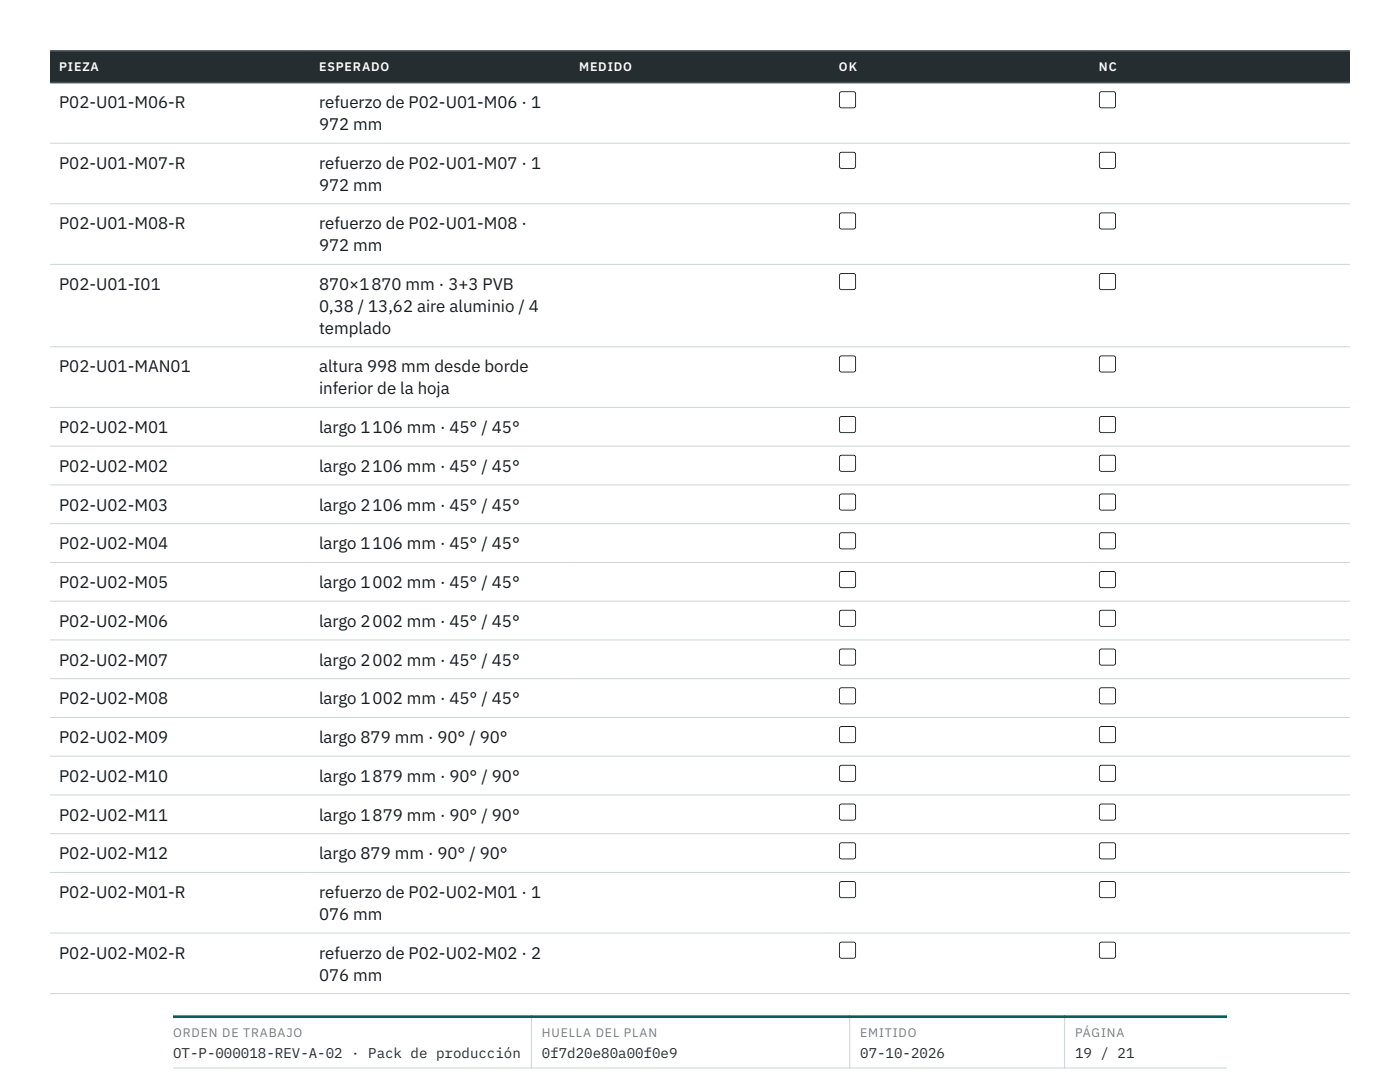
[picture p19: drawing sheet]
<svg xmlns="http://www.w3.org/2000/svg" width="279mm" height="216mm" viewBox="0 0 279 216" stroke-linecap="round" stroke-linejoin="round" font-family="sans-serif">
<defs><g id="words">
<g font-size="3.4" fill="#161c1f">
<text x="11.8" y="21.6">P02-U01-M06-R</text>
<text x="63.7" y="21.6">refuerzo de P02-U01-M06 · 1</text>
<text x="63.7" y="26">972 mm</text>
<text x="11.8" y="33.7">P02-U01-M07-R</text>
<text x="63.7" y="33.7">refuerzo de P02-U01-M07 · 1</text>
<text x="63.7" y="38.1">972 mm</text>
<text x="11.8" y="45.8">P02-U01-M08-R</text>
<text x="63.7" y="45.8">refuerzo de P02-U01-M08 ·</text>
<text x="63.7" y="50.1">972 mm</text>
<text x="11.8" y="57.9">P02-U01-I01</text>
<text x="63.7" y="57.9">870×1 870 mm · 3+3 PVB</text>
<text x="63.7" y="62.2">0,38 / 13,62 aire aluminio / 4</text>
<text x="63.7" y="66.6">templado</text>
<text x="11.8" y="74.3">P02-U01-MAN01</text>
<text x="63.7" y="74.3">altura 998 mm desde borde</text>
<text x="63.7" y="78.7">inferior de la hoja</text>
<text x="11.8" y="86.4">P02-U02-M01</text>
<text x="63.7" y="86.4">largo 1 106 mm · 45° / 45°</text>
<text x="11.8" y="94.1">P02-U02-M02</text>
<text x="63.7" y="94.1">largo 2 106 mm · 45° / 45°</text>
<text x="11.8" y="101.9">P02-U02-M03</text>
<text x="63.7" y="101.9">largo 2 106 mm · 45° / 45°</text>
<text x="11.8" y="109.6">P02-U02-M04</text>
<text x="63.7" y="109.6">largo 1 106 mm · 45° / 45°</text>
<text x="11.8" y="117.3">P02-U02-M05</text>
<text x="63.7" y="117.3">largo 1 002 mm · 45° / 45°</text>
<text x="11.8" y="125.1">P02-U02-M06</text>
<text x="63.7" y="125.1">largo 2 002 mm · 45° / 45°</text>
<text x="11.8" y="132.8">P02-U02-M07</text>
<text x="63.7" y="132.8">largo 2 002 mm · 45° / 45°</text>
<text x="11.8" y="140.5">P02-U02-M08</text>
<text x="63.7" y="140.5">largo 1 002 mm · 45° / 45°</text>
<text x="11.8" y="148.3">P02-U02-M09</text>
<text x="63.7" y="148.3">largo 879 mm · 90° / 90°</text>
<text x="11.8" y="156">P02-U02-M10</text>
<text x="63.7" y="156">largo 1 879 mm · 90° / 90°</text>
<text x="11.8" y="163.7">P02-U02-M11</text>
<text x="63.7" y="163.7">largo 1 879 mm · 90° / 90°</text>
<text x="11.8" y="171.5">P02-U02-M12</text>
<text x="63.7" y="171.5">largo 879 mm · 90° / 90°</text>
<text x="11.8" y="179.2">P02-U02-M01-R</text>
<text x="63.7" y="179.2">refuerzo de P02-U02-M01 · 1</text>
<text x="63.7" y="183.6">076 mm</text>
<text x="11.8" y="191.3">P02-U02-M02-R</text>
<text x="63.7" y="191.3">refuerzo de P02-U02-M02 · 2</text>
<text x="63.7" y="195.7">076 mm</text>
</g>
<g font-size="2.8" fill="#252d31">
<text x="34.5" y="211">OT-P-000018-REV-A-02 · Pack de producción</text>
<text x="108.1" y="211">0f7d20e80a00f0e9</text>
<text x="171.7" y="211">07-10-2026</text>
<text x="214.6" y="211">19 / 21</text>
</g>
<g font-size="2.5" fill="#fcfdfc">
<text x="11.8" y="14.2">PIEZA</text>
<text x="63.7" y="14.2">ESPERADO</text>
<text x="115.6" y="14.2">MEDIDO</text>
<text x="167.4" y="14.2">OK</text>
<text x="219.3" y="14.2">NC</text>
</g>
<g font-size="2.5" fill="#727d82">
<text x="34.5" y="206.9">ORDEN DE TRABAJO</text>
<text x="108.1" y="206.9">HUELLA DEL PLAN</text>
<text x="171.7" y="206.9">EMITIDO</text>
<text x="214.6" y="206.9">PÁGINA</text>
</g>
</g></defs>
<g fill="#252d31">
<path d="M10 10.2h51.9v6.3h-51.9z"/>
<path d="M61.9 10.2h51.9v6.3h-51.9z"/>
<path d="M113.8 10.2h51.8v6.3h-51.8z"/>
<path d="M165.6 10.2h51.9v6.3h-51.9z"/>
<path d="M217.5 10.2h51.9v6.3h-51.9z"/>
</g>
<g fill="none" stroke="#cdd5d6" stroke-width=".2">
<path d="M10 28.6h259.4M10 40.7h259.4M10 52.8h259.4M10 69.2h259.4M10 81.3h259.4M10 89h259.4M10 96.8h259.4M10 104.5h259.4M10 112.2h259.4M10 120h259.4M10 127.7h259.4M10 135.4h259.4"/>
<path d="M10 143.2h259.4M10 150.9h259.4M10 158.6h259.4M10 166.4h259.4M10 174.1h259.4M10 186.2h259.4M10 198.3h259.4"/>
</g>
<path d="M10 10.2h259.4M10 16.5h259.4" fill="none" stroke="#465158" stroke-width=".32"/>
<g fill="#161c1f">
<path d="M167.7 18.5l.2-.1h2.6l.2 .3-.1 2.6-.3 .1h-2.5l-.2-.3zM167.7 18.3l2.6-.1 .5 .3v2.6l-.2 .4-2.7 .1-.4-.2-.1-2.7z" fill-rule="evenodd"/>
<path d="M219.5 18.5l.3-.1h2.6l.1 .3v2.6l-.3 .1h-2.5l-.2-.3zM219.4 18.5l.4-.3 2.7 .1 .2 .4v2.7l-.5 .2-2.6-.1-.3-.4z" fill-rule="evenodd"/>
<path d="M167.7 30.6l.2-.1h2.6l.2 .3-.1 2.6-.3 .1h-2.5l-.2-.3zM167.7 30.4l2.6-.1 .5 .2v2.7l-.2 .4-2.7 .1-.4-.2-.1-2.7z" fill-rule="evenodd"/>
<path d="M219.7 30.5h2.5l.3 .1v2.6l-.1 .3h-2.6l-.3-.1v-2.6zM219.4 30.5l.4-.2 2.7 .1 .2 .4v2.7l-.5 .2-2.6-.1-.3-.4z" fill-rule="evenodd"/>
<path d="M167.7 42.7l.2-.1h2.6l.2 .3-.1 2.6-.3 .1h-2.5l-.2-.3zM167.7 42.5l2.6-.1 .5 .2v2.7l-.2 .4-2.7 .1-.4-.3-.1-2.6z" fill-rule="evenodd"/>
<path d="M219.7 42.6h2.5l.3 .1v2.6l-.1 .3h-2.6l-.3-.1v-2.6zM219.4 42.6l.4-.2 2.7 .1 .2 .4v2.6l-.5 .3-2.6-.1-.3-.4z" fill-rule="evenodd"/>
<path d="M167.7 54.8l.2-.1h2.6l.2 .3-.1 2.5-.3 .2h-2.5l-.2-.3zM167.7 54.5h2.6l.5 .2v2.7l-.2 .4-2.7 .1-.4-.3-.1-2.6z" fill-rule="evenodd"/>
<path d="M219.7 54.7h2.5l.3 .1v2.6l-.1 .3h-2.6l-.3-.2v-2.5zM219.4 54.7l.4-.2h2.7l.2 .5v2.6l-.5 .3-2.6-.1-.3-.4z" fill-rule="evenodd"/>
<path d="M167.7 71.3l.2-.2h2.6l.2 .3-.1 2.6-.3 .1h-2.5l-.2-.3zM167.7 71l2.6-.1 .5 .3v2.6l-.2 .5h-2.7l-.4-.2-.1-2.7z" fill-rule="evenodd"/>
<path d="M219.5 71.3l.3-.2h2.6l.1 .3v2.6l-.3 .1h-2.5l-.2-.3zM219.6 71l2.6-.1 .5 .3v2.6l-.2 .5h-2.7l-.4-.2-.1-2.7z" fill-rule="evenodd"/>
<path d="M167.7 83.4l.2-.2h2.6l.2 .3-.1 2.6-.3 .1h-2.5l-.2-.3zM167.7 83.1l2.6-.1 .5 .3v2.6l-.2 .4-2.7 .1-.4-.2-.1-2.7z" fill-rule="evenodd"/>
<path d="M219.7 83.2h2.5l.3 .2v2.5l-.1 .3h-2.6l-.3-.1v-2.6zM219.6 83.1l2.6-.1 .5 .3v2.6l-.2 .4-2.7 .1-.4-.2-.1-2.7z" fill-rule="evenodd"/>
<path d="M167.7 91.1l.2-.2 2.6 .1 .2 .2-.1 2.6-.3 .2-2.5-.1-.2-.3zM167.7 90.8l2.6-.1 .5 .3v2.6l-.2 .5h-2.7l-.4-.2-.1-2.7z" fill-rule="evenodd"/>
<path d="M219.5 91.1l.3-.2 2.6 .1 .1 .2v2.6l-.3 .2-2.5-.1-.2-.3zM219.6 90.8l2.6-.1 .5 .3v2.6l-.2 .5h-2.7l-.4-.2-.1-2.7z" fill-rule="evenodd"/>
<path d="M167.7 98.8l.2-.1h2.6l.2 .3-.1 2.5-.3 .2h-2.5l-.2-.3zM167.7 98.5h2.6l.5 .2v2.7l-.2 .4-2.7 .1-.4-.3-.1-2.6z" fill-rule="evenodd"/>
<path d="M219.7 98.7h2.5l.3 .1v2.6l-.1 .3h-2.6l-.3-.2v-2.5zM219.6 98.5h2.6l.5 .2v2.7l-.2 .4-2.7 .1-.4-.3-.1-2.6z" fill-rule="evenodd"/>
<path d="M167.7 106.5l.2-.1h2.6l.2 .3-.1 2.6-.3 .1h-2.5l-.2-.3zM167.7 106.3l2.6-.1 .5 .3v2.6l-.2 .4-2.7 .1-.4-.2-.1-2.7z" fill-rule="evenodd"/>
<path d="M219.5 106.5l.3-.1h2.6l.1 .3v2.6l-.3 .1h-2.5l-.2-.3zM219.6 106.3l2.6-.1 .5 .3v2.6l-.2 .4-2.7 .1-.4-.2-.1-2.7z" fill-rule="evenodd"/>
<path d="M167.7 114.3l.2-.2 2.6 .1 .2 .2-.1 2.6-.3 .2-2.5-.1-.2-.3zM167.7 114l2.6-.1 .5 .3v2.6l-.2 .5h-2.7l-.4-.2-.1-2.7z" fill-rule="evenodd"/>
<path d="M219.7 114.2l2.5-.1 .3 .2v2.5l-.1 .3-2.6 .1-.3-.2v-2.6zM219.6 114l2.6-.1 .5 .3v2.6l-.2 .5h-2.7l-.4-.2-.1-2.7z" fill-rule="evenodd"/>
<path d="M167.7 122l.2-.1h2.6l.2 .3-.1 2.5-.3 .2h-2.5l-.2-.3zM167.7 121.7h2.6l.5 .2v2.7l-.2 .4-2.7 .1-.4-.3-.1-2.6z" fill-rule="evenodd"/>
<path d="M219.5 122l.3-.1h2.6l.1 .3v2.5l-.3 .2h-2.5l-.2-.3zM219.6 121.7h2.6l.5 .2v2.7l-.2 .4-2.7 .1-.4-.3-.1-2.6z" fill-rule="evenodd"/>
<path d="M167.7 129.7l.2-.1h2.6l.2 .3-.1 2.6-.3 .1h-2.5l-.2-.3zM167.7 129.5l2.6-.1 .5 .3v2.6l-.2 .4-2.7 .1-.4-.2-.1-2.7z" fill-rule="evenodd"/>
<path d="M219.7 129.6h2.5l.3 .1v2.6l-.1 .3h-2.6l-.3-.1v-2.6zM219.6 129.5l2.6-.1 .5 .3v2.6l-.2 .4-2.7 .1-.4-.2-.1-2.7z" fill-rule="evenodd"/>
<path d="M167.7 137.5l.2-.2 2.6 .1 .2 .2-.1 2.6-.3 .2-2.5-.1-.2-.3zM167.7 137.2l2.6-.1 .5 .3v2.6l-.2 .5h-2.7l-.4-.2-.1-2.7z" fill-rule="evenodd"/>
<path d="M219.7 137.4l2.5-.1 .3 .2v2.5l-.1 .3-2.6 .1-.3-.2v-2.6zM219.6 137.2l2.6-.1 .5 .3v2.6l-.2 .5h-2.7l-.4-.2-.1-2.7z" fill-rule="evenodd"/>
<path d="M167.7 145.2l.2-.1h2.6l.2 .3-.1 2.5-.3 .2h-2.5l-.2-.3zM167.7 144.9h2.6l.5 .2v2.7l-.2 .4-2.7 .1-.4-.3-.1-2.6z" fill-rule="evenodd"/>
<path d="M219.5 145.2l.3-.1h2.6l.1 .3v2.5l-.3 .2h-2.5l-.2-.3zM219.6 144.9h2.6l.5 .2v2.7l-.2 .4-2.7 .1-.4-.3-.1-2.6z" fill-rule="evenodd"/>
<path d="M167.8 152.8h2.5l.3 .1 .1 2.6-.2 .3h-2.6l-.2-.1-.1-2.6zM167.7 152.7l2.6-.1 .5 .3v2.6l-.2 .4-2.7 .1-.4-.2-.1-2.7z" fill-rule="evenodd"/>
<path d="M219.7 152.8h2.5l.3 .1v2.6l-.1 .3h-2.6l-.3-.1v-2.6zM219.6 152.7l2.6-.1 .5 .3v2.6l-.2 .4-2.7 .1-.4-.2-.1-2.7z" fill-rule="evenodd"/>
<path d="M167.7 160.7l.2-.2 2.6 .1 .2 .2-.1 2.6-.3 .2-2.5-.1-.2-.3zM167.5 160.6l.4-.3 2.7 .1 .2 .4v2.7l-.5 .2h-2.6l-.3-.5z" fill-rule="evenodd"/>
<path d="M219.5 160.7l.3-.2 2.6 .1 .1 .2v2.6l-.3 .2-2.5-.1-.2-.3zM219.4 160.6l.4-.3 2.7 .1 .2 .4v2.7l-.5 .2h-2.6l-.3-.5z" fill-rule="evenodd"/>
<path d="M167.7 168.4l.2-.1h2.6l.2 .3-.1 2.5-.3 .2h-2.5l-.2-.3zM167.7 168.1h2.6l.5 .2v2.7l-.2 .4-2.7 .1-.4-.3-.1-2.6z" fill-rule="evenodd"/>
<path d="M219.7 168.3h2.5l.3 .1v2.6l-.1 .3h-2.6l-.3-.2v-2.5zM219.6 168.1h2.6l.5 .2v2.7l-.2 .4-2.7 .1-.4-.3-.1-2.6z" fill-rule="evenodd"/>
<path d="M167.7 176.1l.2-.1h2.6l.2 .3-.1 2.6-.3 .1h-2.5l-.2-.3zM167.7 175.9l2.6-.1 .5 .3v2.6l-.2 .4-2.7 .1-.4-.2-.1-2.7z" fill-rule="evenodd"/>
<path d="M219.5 176.1l.3-.1h2.6l.1 .3v2.6l-.3 .1h-2.5l-.2-.3zM219.4 176.1l.4-.3 2.7 .1 .2 .4v2.7l-.5 .2-2.6-.1-.3-.4z" fill-rule="evenodd"/>
<path d="M167.8 188.1h2.5l.3 .1 .1 2.6-.2 .3h-2.6l-.2-.1-.1-2.6zM167.7 188l2.6-.1 .5 .2v2.7l-.2 .4-2.7 .1-.4-.2-.1-2.7z" fill-rule="evenodd"/>
<path d="M219.7 188.1h2.5l.3 .1v2.6l-.1 .3h-2.6l-.3-.1v-2.6zM219.6 188l2.6-.1 .5 .2v2.7l-.2 .4-2.7 .1-.4-.2-.1-2.7z" fill-rule="evenodd"/>
</g>
<path d="M34.5 213.1h210.4M106 202.6v10.6M169.6 202.6v10.6M212.5 202.6v10.6" fill="none" stroke="#cdd5d6" stroke-width=".2"/>
<path d="M34.5 202.9h210.4" fill="none" stroke="#075f5a" stroke-width=".53"/>
<use href="#words"/>
</svg>
